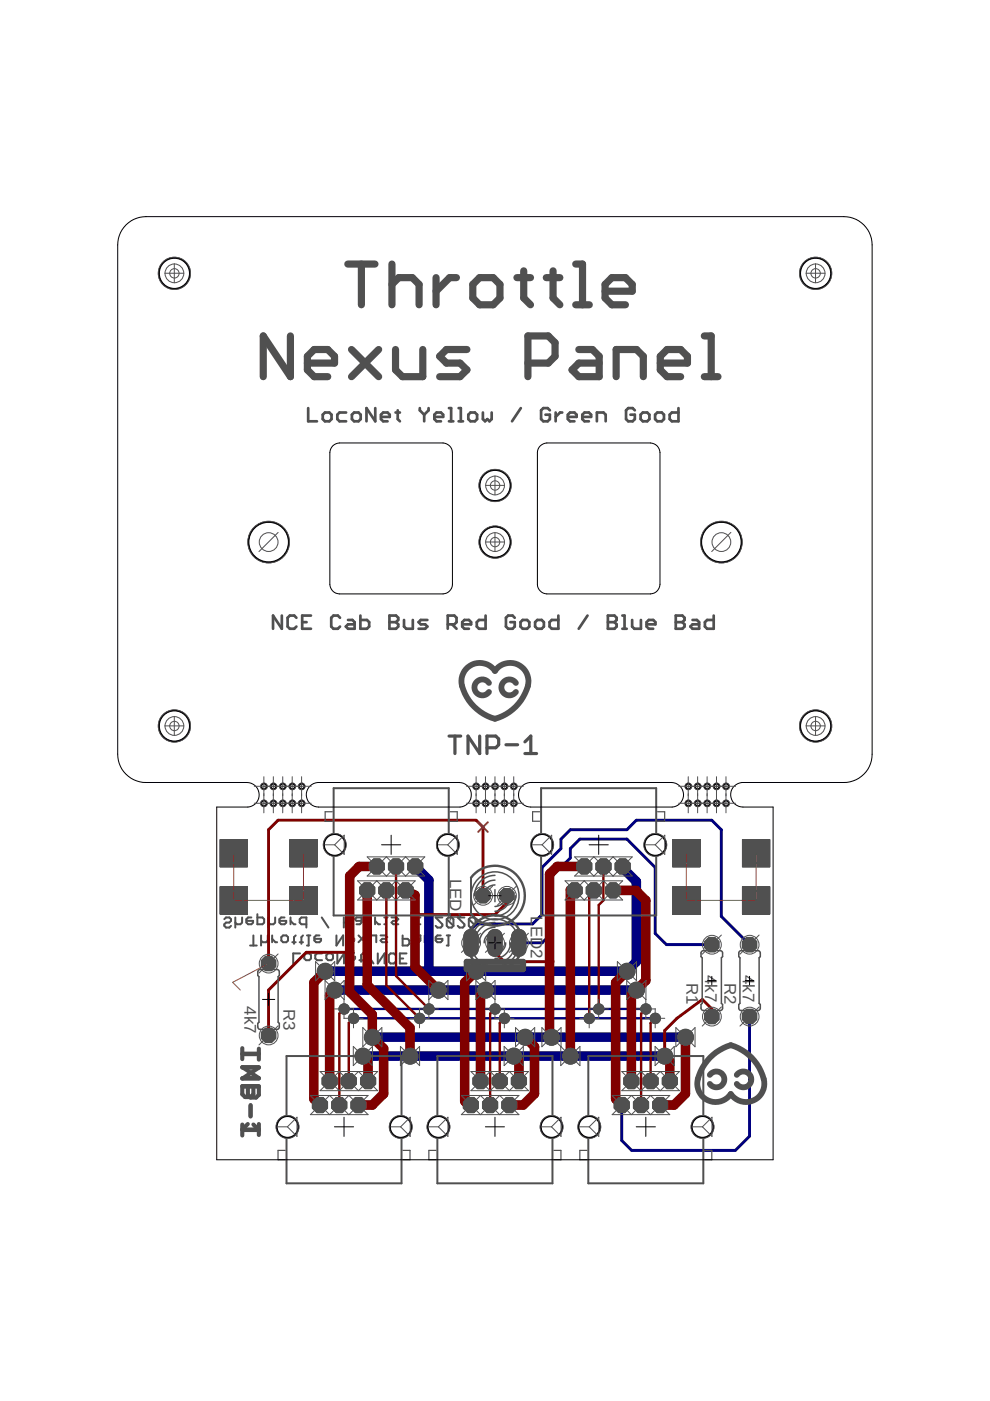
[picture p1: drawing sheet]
<svg xmlns="http://www.w3.org/2000/svg" width="210mm" height="297mm" viewBox="0 0 210 297" stroke-linecap="round" stroke-linejoin="round" font-family="sans-serif">
<defs><g id="words">
<g font-size="3.6" fill="#505050">
<text x="95.4" y="186.3" transform="rotate(90 95.4 186.3)">LED1</text>
<text x="112.6" y="194.2" transform="rotate(90 112.6 194.2)">L</text>
<text x="112.6" y="196.2" transform="rotate(90 112.6 196.2)">ED2</text>
<text x="145.6" y="208.4" transform="rotate(90 145.6 208.4)">R1</text>
<text x="149.5" y="206.7" transform="rotate(90 149.5 206.7)">4k7</text>
<text x="153.6" y="208.4" transform="rotate(90 153.6 208.4)">R2</text>
<text x="157.5" y="206.7" transform="rotate(90 157.5 206.7)">4k7</text>
<text x="51.8" y="213.3" transform="rotate(90 51.8 213.3)">4k7</text>
<text x="60.1" y="213.9" transform="rotate(90 60.1 213.9)">R3</text>
</g>
</g></defs>
<g fill="none" stroke="#505050" stroke-width=".42">
<path d="M47.6 194.9l.3-.4h.7l.4 .4v.3l-.4 .4h-.7l-.3 .4v.3l.3 .4h.7l.4-.4M49.9 194.5v2.2M51.3 194.5v1.1l-.3 .4h-.8l-.3-.4M53.3 194.5h-.7l-.4 .4v.7l.4 .4h.7l.4-.4v-.4h-1.5M53.7 198.3v2.2M54.6 193.8v2.2h1l.4-.4v-.7l-.4-.4h-1M55.4 198.3v2.2M56.8 198.3v1.1l-.4 .4h-.7l-.3-.4M56.9 194.5v2.2M57.7 199.1l.7 .7h.4M57.7 198.3v1.5M58.3 194.5v1.1l-.3 .4h-.7l-.4-.4"/>
<path d="M59.6 198.7l.4-.4h.7l.4 .4v.7l-.4 .4h-.7l-.4-.4zM60.3 194.5h-.7l-.4 .4v.7l.4 .4h.7l.4-.4v-.4h-1.5M61.6 195.2l.7 .8h.4M61.6 194.5v1.5M62 199.8h.7M62.7 198.3l-.4 .4v1.4M63.5 199.8h.7M64.2 198.3l-.3 .4v1.4M65 196h-1.1l-.4-.4v-.7l.4-.4h1.1v2.2M65.1 198.3h.7M65.4 198.3v2.2h-.3M67.7 198.3h-.7l-.3 .4v.7l.3 .4h.7l.4-.4v-.3h-1.4"/>
<path d="M68.2 194.5l1.4 2.2M71.3 198.3v2.2l1.4-2.2v2.2M72.9 195.6h1.4M72.9 194.5v2.2M74.3 194.5v2.2M74.7 198.3h-.7l-.3 .4v.7l.3 .4h.7l.4-.4v-.3h-1.4M76 198.3l1.4 1.5M76.6 195.2h-1l-.4-.3 .4-.4h1v1.1l-.3 .4h-.7M77.4 198.3l-1.4 1.5M77.6 195.2l.7 .8h.3M77.6 194.5v1.5M78.3 199.8v-1.1l.4-.4h1.1v1.5"/>
<path d="M79.5 195.2l.7 .8h.4M79.5 194.5v1.5M80.7 198.3h1l.4 .4-.4 .4h-.7l-.3 .3 .3 .4h1.1M81.5 194.5h.7M81.8 194.5v1.5h-.3M81.8 196.7v.3M83 194.5h1.1l.4 .4-.4 .3h-.7l-.4 .4 .4 .4h1.1M85.4 198.3v2.2h1l.4-.4v-.7l-.4-.3h-1M89.1 199.1h-1l-.4-.4 .4-.4h1v1.1l-.3 .4h-.7M89.1 194.5h-1l-.4 .4v.7l.4 .4h1M90 198.3v1.5h1.1l.4-.4v-1.1M93.5 198.3h-.8l-.3 .4v.7l.3 .4h.8l.3-.4v-.3h-1.4"/>
<path d="M93.8 194.5h-1.4l1.4 1.5v.3l-.3 .4h-.8l-.3-.4M94.7 198.3h.7M94.7 194.9v1.4l.4 .4h.7l.3-.4M94.7 194.9l.4-.4h.7l.3 .4v1.4M94.7 194.9l1.4 1.4M95.1 198.3v2.2h-.4M98.5 194.5h-1.5l1.5 1.5v.3l-.4 .4h-.7l-.4-.4M99.4 194.9v1.4l.3 .4h.8l.3-.4M99.4 194.9l.3-.4h.8l.3 .4v1.4M99.4 194.9l1.4 1.4M53 200.5h1.4M63.6 202.1h-1.4v2.2"/>
<path d="M64.9 202.1h.7l.3 .4v.7l-.3 .4h-.7l-.4-.4v-.7zM68.3 202.1h-1.1l-.4 .4v.7l.4 .4h1.1M69.6 202.1h.7l.3 .4v.7l-.3 .4h-.7l-.4-.4v-.7zM71.5 202.1v2.2l1.4-2.2v2.2M74.9 202.1h-.7l-.3 .4v.7l.3 .4h.7l.4-.4v-.3h-1.4M76.2 203.6h.7M76.9 202.1l-.3 .4v1.4M77.8 202.1l1.4 2.2M80.1 202.1v2.2l1.4-2.2v2.2M83.9 202.5l-.4-.4h-.7l-.4 .4v1.4l.4 .4h.7l.4-.4M84.8 203.2h.7M86.2 202.1h-1.4v2.2h1.4"/>
</g>
<path d="M51.4 223.4h3.5M51.4 222.2v2.4M52.5 238.3l-1.1 1.2h3.5M53.1 234.3v2.3M53.7 230.3v1.7l-.6 .6h-1.1l-.6-.6v-1.7h3.5M54.9 226.3h-3.5l3.5 2.3h-3.5M54.9 238.3v2.3" fill="none" stroke="#505050" stroke-width=".87"/>
<g fill="#505050" stroke="#505050" stroke-width=".21">
<circle cx="172.9" cy="58" r="3.4"/>
<circle cx="37" cy="153.9" r="3.4"/>
<circle cx="172.9" cy="153.9" r="3.4"/>
<circle cx="37" cy="58" r="3.4"/>
<circle cx="57" cy="114.9" r="4.4"/>
<circle cx="152.9" cy="114.9" r="4.4"/>
<circle cx="105" cy="102.9" r="3.4"/>
<circle cx="105" cy="114.9" r="3.4"/>
<circle cx="153.9" cy="170.3" r=".7"/>
<circle cx="151.9" cy="170.3" r=".7"/>
<circle cx="149.9" cy="170.3" r=".7"/>
<circle cx="147.9" cy="170.3" r=".7"/>
<circle cx="145.9" cy="170.3" r=".7"/>
<circle cx="153.9" cy="166.7" r=".7"/>
<circle cx="151.9" cy="166.7" r=".7"/>
<circle cx="149.9" cy="166.7" r=".7"/>
<circle cx="147.9" cy="166.7" r=".7"/>
<circle cx="145.9" cy="166.7" r=".7"/>
<circle cx="108.9" cy="170.3" r=".7"/>
<circle cx="107" cy="170.3" r=".7"/>
<circle cx="105" cy="170.3" r=".7"/>
<circle cx="103" cy="170.3" r=".7"/>
<circle cx="101" cy="170.3" r=".7"/>
<circle cx="108.9" cy="166.7" r=".7"/>
<circle cx="107" cy="166.7" r=".7"/>
<circle cx="105" cy="166.7" r=".7"/>
<circle cx="103" cy="166.7" r=".7"/>
<circle cx="101" cy="166.7" r=".7"/>
<circle cx="64" cy="170.3" r=".7"/>
<circle cx="62" cy="170.3" r=".7"/>
<circle cx="60" cy="170.3" r=".7"/>
<circle cx="58" cy="170.3" r=".7"/>
<circle cx="56" cy="170.3" r=".7"/>
<circle cx="64" cy="166.7" r=".7"/>
<circle cx="62" cy="166.7" r=".7"/>
<circle cx="60" cy="166.7" r=".7"/>
<circle cx="58" cy="166.7" r=".7"/>
<circle cx="56" cy="166.7" r=".7"/>
<circle cx="115" cy="179.1" r="2.41"/>
<circle cx="138.9" cy="179.1" r="2.41"/>
<circle cx="71" cy="179.1" r="2.41"/>
<circle cx="95" cy="179.1" r="2.41"/>
<circle cx="148.9" cy="238.9" r="2.41"/>
<circle cx="124.9" cy="238.9" r="2.41"/>
<circle cx="116.9" cy="238.9" r="2.41"/>
<circle cx="93" cy="238.9" r="2.41"/>
<circle cx="85" cy="238.9" r="2.41"/>
<circle cx="61" cy="238.9" r="2.41"/>
<circle cx="132.9" cy="205.9" r="1.69"/>
<circle cx="69" cy="205.9" r="1.69"/>
<circle cx="101" cy="205.9" r="1.69"/>
<circle cx="140.9" cy="223.9" r="1.69"/>
<circle cx="77" cy="223.9" r="1.69"/>
<circle cx="108.9" cy="223.9" r="1.69"/>
<circle cx="120.9" cy="223.9" r="1.69"/>
<circle cx="87" cy="223.9" r="1.69"/>
<circle cx="134.9" cy="209.9" r="1.69"/>
<circle cx="71" cy="209.9" r="1.69"/>
<circle cx="103" cy="209.9" r="1.69"/>
<circle cx="93" cy="209.9" r="1.69"/>
<circle cx="145.4" cy="219.9" r="1.69"/>
<circle cx="79" cy="219.9" r="1.69"/>
<circle cx="111.4" cy="219.9" r="1.69"/>
<circle cx="116.9" cy="219.9" r="1.69"/>
<circle cx="138.9" cy="215.9" r="1.1"/>
<circle cx="75" cy="215.9" r="1.1"/>
<circle cx="107" cy="215.9" r="1.1"/>
<circle cx="124.9" cy="215.9" r="1.1"/>
<circle cx="89" cy="215.9" r="1.1"/>
<circle cx="127" cy="213.9" r="1.1"/>
<circle cx="136.9" cy="213.9" r="1.1"/>
<circle cx="105" cy="213.9" r="1.1"/>
<circle cx="73" cy="213.9" r="1.1"/>
<circle cx="91" cy="213.9" r="1.1"/>
</g>
<g fill="#505050" stroke="#505050" stroke-width=".21">
<path d="M98.7 197.6a1.54 1.54 0 0 1 1.6-.5 1.54 1.54 0 0 1 1.1 1.3v3a1.53 1.53 0 0 1-1.5 1.4 1.53 1.53 0 0 1-1.6-1.4v-3z"/>
<path d="M103.8 197.6a1.54 1.54 0 0 1 1.6-.5 1.54 1.54 0 0 1 1.1 1.3v3a1.53 1.53 0 0 1-1.6 1.4 1.53 1.53 0 0 1-1.5-1.4v-3z"/>
<path d="M108.8 197.6a1.54 1.54 0 0 1 1.6-.5 1.54 1.54 0 0 1 1.1 1.3v3a1.53 1.53 0 0 1-1.5 1.4 1.53 1.53 0 0 1-1.5-1.4v-3z"/>
<path d="M157.4 188h5.8v5.8h-5.8z"/>
<path d="M157.4 178h5.8v5.8h-5.8z"/>
<path d="M142.6 178h5.8v5.8h-5.8z"/>
<path d="M142.6 188h5.8v5.8h-5.8z"/>
<path d="M61.4 188h5.8v5.8h-5.8z"/>
<path d="M61.4 178h5.8v5.8h-5.8z"/>
<path d="M46.7 178h5.8v5.8h-5.8z"/>
<path d="M46.7 188h5.8v5.8h-5.8z"/>
<circle cx="107.5" cy="189.9" r="1.65"/>
<circle cx="102.4" cy="189.9" r="1.65"/>
<circle cx="150.9" cy="215.5" r="1.65"/>
<circle cx="150.9" cy="200.3" r="1.65"/>
<circle cx="158.9" cy="215.5" r="1.65"/>
<circle cx="158.9" cy="200.3" r="1.65"/>
<circle cx="56.9" cy="204.3" r="1.65"/>
<circle cx="56.9" cy="219.5" r="1.65"/>
<circle cx="121.8" cy="188.8" r="1.74"/>
<circle cx="125.9" cy="188.8" r="1.74"/>
<circle cx="130" cy="188.8" r="1.74"/>
<circle cx="123.9" cy="183.7" r="1.74"/>
<circle cx="128" cy="183.7" r="1.74"/>
<circle cx="132" cy="183.7" r="1.74"/>
<circle cx="77.9" cy="188.8" r="1.74"/>
<circle cx="81.9" cy="188.8" r="1.74"/>
<circle cx="86" cy="188.8" r="1.74"/>
<circle cx="79.9" cy="183.7" r="1.74"/>
<circle cx="84" cy="183.7" r="1.74"/>
<circle cx="88" cy="183.7" r="1.74"/>
<circle cx="142" cy="229.2" r="1.74"/>
<circle cx="137.9" cy="229.2" r="1.74"/>
<circle cx="133.9" cy="229.2" r="1.74"/>
<circle cx="140" cy="234.3" r="1.74"/>
<circle cx="135.9" cy="234.3" r="1.74"/>
<circle cx="131.8" cy="234.3" r="1.74"/>
<circle cx="110" cy="229.2" r="1.74"/>
<circle cx="106" cy="229.2" r="1.74"/>
<circle cx="101.9" cy="229.2" r="1.74"/>
<circle cx="108" cy="234.3" r="1.74"/>
<circle cx="103.9" cy="234.3" r="1.74"/>
<circle cx="99.8" cy="234.3" r="1.74"/>
<circle cx="78" cy="229.2" r="1.74"/>
<circle cx="74" cy="229.2" r="1.74"/>
<circle cx="69.9" cy="229.2" r="1.74"/>
<circle cx="76" cy="234.3" r="1.74"/>
<circle cx="71.9" cy="234.3" r="1.74"/>
<circle cx="67.8" cy="234.3" r="1.74"/>
</g>
<path d="M88 183.7l2.9 2.9v19.3M132 183.7v.3l2.9 2.9v17l-2 2h-64M71 209.9h63.9M78.9 219.9h66.4M76.9 223.9h64" fill="none" stroke="#000080" stroke-width="2"/>
<path d="M99.9 199.9v-2.9l1-1.1h12l2-2v-10l4-4v-2l2-2h12l2-2h16l2 2v18.4l6 6M110 199.9h4.9l2-2v-12l4-4v-2l2-2h10l6 6v14l2.4 2.4h9.6M158.9 215.5v25.4l-3 3h-22l-2.1-2.1v-7.5" fill="none" stroke="#000080" stroke-width=".61"/>
<path d="M72.9 213.9h64M75 215.9h63.9" fill="none" stroke="#000080" stroke-width=".51"/>
<path d="M99.9 198.6v2.6" fill="none" stroke="#008000" stroke-width="2.6"/>
<circle cx="99.9" cy="199.9" r=".8" fill="#fff" stroke="#000" stroke-width=".21"/>
<path d="M104.9 198.6v2.6" fill="none" stroke="#008000" stroke-width="2.6"/>
<circle cx="105" cy="199.9" r=".8" fill="#fff" stroke="#000" stroke-width=".21"/>
<path d="M110 198.6v2.6" fill="none" stroke="#008000" stroke-width="2.6"/>
<circle cx="110" cy="199.9" r=".8" fill="#fff" stroke="#000" stroke-width=".21"/>
<circle cx="107.5" cy="189.9" r="1.42" fill="#008000" stroke="#008000" stroke-width=".21"/>
<circle cx="107.5" cy="189.9" r=".8" fill="#fff" stroke="#000" stroke-width=".21"/>
<circle cx="102.4" cy="189.9" r="1.42" fill="#008000" stroke="#008000" stroke-width=".21"/>
<circle cx="102.4" cy="189.9" r=".8" fill="#fff" stroke="#000" stroke-width=".21"/>
<circle cx="150.9" cy="215.5" r="1.42" fill="#008000" stroke="#008000" stroke-width=".21"/>
<circle cx="150.9" cy="215.5" r=".8" fill="#fff" stroke="#000" stroke-width=".21"/>
<circle cx="150.9" cy="200.3" r="1.42" fill="#008000" stroke="#008000" stroke-width=".21"/>
<circle cx="150.9" cy="200.3" r=".8" fill="#fff" stroke="#000" stroke-width=".21"/>
<circle cx="158.9" cy="215.5" r="1.42" fill="#008000" stroke="#008000" stroke-width=".21"/>
<circle cx="158.9" cy="215.5" r=".8" fill="#fff" stroke="#000" stroke-width=".21"/>
<circle cx="158.9" cy="200.3" r="1.42" fill="#008000" stroke="#008000" stroke-width=".21"/>
<circle cx="158.9" cy="200.3" r=".8" fill="#fff" stroke="#000" stroke-width=".21"/>
<circle cx="56.9" cy="204.3" r="1.42" fill="#008000" stroke="#008000" stroke-width=".21"/>
<circle cx="57" cy="204.3" r=".8" fill="#fff" stroke="#000" stroke-width=".21"/>
<circle cx="56.9" cy="219.5" r="1.42" fill="#008000" stroke="#008000" stroke-width=".21"/>
<circle cx="57" cy="219.5" r=".8" fill="#fff" stroke="#000" stroke-width=".21"/>
<circle cx="121.8" cy="188.8" r="1.54" fill="#008000" stroke="#008000" stroke-width=".21"/>
<circle cx="121.9" cy="188.8" r=".91" fill="#fff" stroke="#000" stroke-width=".21"/>
<circle cx="125.9" cy="188.8" r="1.54" fill="#008000" stroke="#008000" stroke-width=".21"/>
<circle cx="125.9" cy="188.8" r=".91" fill="#fff" stroke="#000" stroke-width=".21"/>
<circle cx="130" cy="188.8" r="1.54" fill="#008000" stroke="#008000" stroke-width=".21"/>
<circle cx="130" cy="188.8" r=".91" fill="#fff" stroke="#000" stroke-width=".21"/>
<circle cx="123.9" cy="183.7" r="1.54" fill="#008000" stroke="#008000" stroke-width=".21"/>
<circle cx="123.9" cy="183.7" r=".91" fill="#fff" stroke="#000" stroke-width=".21"/>
<circle cx="128" cy="183.7" r="1.54" fill="#008000" stroke="#008000" stroke-width=".21"/>
<circle cx="128" cy="183.7" r=".91" fill="#fff" stroke="#000" stroke-width=".21"/>
<circle cx="132" cy="183.7" r="1.54" fill="#008000" stroke="#008000" stroke-width=".21"/>
<circle cx="132" cy="183.7" r=".91" fill="#fff" stroke="#000" stroke-width=".21"/>
<circle cx="77.9" cy="188.8" r="1.54" fill="#008000" stroke="#008000" stroke-width=".21"/>
<circle cx="77.9" cy="188.8" r=".91" fill="#fff" stroke="#000" stroke-width=".21"/>
<circle cx="81.9" cy="188.8" r="1.54" fill="#008000" stroke="#008000" stroke-width=".21"/>
<circle cx="81.9" cy="188.8" r=".91" fill="#fff" stroke="#000" stroke-width=".21"/>
<circle cx="86" cy="188.8" r="1.54" fill="#008000" stroke="#008000" stroke-width=".21"/>
<circle cx="86" cy="188.8" r=".91" fill="#fff" stroke="#000" stroke-width=".21"/>
<circle cx="79.9" cy="183.7" r="1.54" fill="#008000" stroke="#008000" stroke-width=".21"/>
<circle cx="79.9" cy="183.7" r=".91" fill="#fff" stroke="#000" stroke-width=".21"/>
<circle cx="84" cy="183.7" r="1.54" fill="#008000" stroke="#008000" stroke-width=".21"/>
<circle cx="84" cy="183.7" r=".91" fill="#fff" stroke="#000" stroke-width=".21"/>
<circle cx="88" cy="183.7" r="1.54" fill="#008000" stroke="#008000" stroke-width=".21"/>
<circle cx="88.1" cy="183.7" r=".91" fill="#fff" stroke="#000" stroke-width=".21"/>
<circle cx="142" cy="229.2" r="1.54" fill="#008000" stroke="#008000" stroke-width=".21"/>
<circle cx="142" cy="229.2" r=".91" fill="#fff" stroke="#000" stroke-width=".21"/>
<circle cx="137.9" cy="229.2" r="1.54" fill="#008000" stroke="#008000" stroke-width=".21"/>
<circle cx="138" cy="229.2" r=".91" fill="#fff" stroke="#000" stroke-width=".21"/>
<circle cx="133.9" cy="229.2" r="1.54" fill="#008000" stroke="#008000" stroke-width=".21"/>
<circle cx="133.9" cy="229.2" r=".91" fill="#fff" stroke="#000" stroke-width=".21"/>
<circle cx="140" cy="234.3" r="1.54" fill="#008000" stroke="#008000" stroke-width=".21"/>
<circle cx="140" cy="234.3" r=".91" fill="#fff" stroke="#000" stroke-width=".21"/>
<circle cx="135.9" cy="234.3" r="1.54" fill="#008000" stroke="#008000" stroke-width=".21"/>
<circle cx="135.9" cy="234.3" r=".91" fill="#fff" stroke="#000" stroke-width=".21"/>
<circle cx="131.8" cy="234.3" r="1.54" fill="#008000" stroke="#008000" stroke-width=".21"/>
<circle cx="131.8" cy="234.3" r=".91" fill="#fff" stroke="#000" stroke-width=".21"/>
<circle cx="110" cy="229.2" r="1.54" fill="#008000" stroke="#008000" stroke-width=".21"/>
<circle cx="110" cy="229.2" r=".91" fill="#fff" stroke="#000" stroke-width=".21"/>
<circle cx="106" cy="229.2" r="1.54" fill="#008000" stroke="#008000" stroke-width=".21"/>
<circle cx="106" cy="229.2" r=".91" fill="#fff" stroke="#000" stroke-width=".21"/>
<circle cx="101.9" cy="229.2" r="1.54" fill="#008000" stroke="#008000" stroke-width=".21"/>
<circle cx="101.9" cy="229.2" r=".91" fill="#fff" stroke="#000" stroke-width=".21"/>
<circle cx="108" cy="234.3" r="1.54" fill="#008000" stroke="#008000" stroke-width=".21"/>
<circle cx="108" cy="234.3" r=".91" fill="#fff" stroke="#000" stroke-width=".21"/>
<circle cx="103.9" cy="234.3" r="1.54" fill="#008000" stroke="#008000" stroke-width=".21"/>
<circle cx="103.9" cy="234.3" r=".91" fill="#fff" stroke="#000" stroke-width=".21"/>
<circle cx="99.8" cy="234.3" r="1.54" fill="#008000" stroke="#008000" stroke-width=".21"/>
<circle cx="99.9" cy="234.3" r=".91" fill="#fff" stroke="#000" stroke-width=".21"/>
<circle cx="78" cy="229.2" r="1.54" fill="#008000" stroke="#008000" stroke-width=".21"/>
<circle cx="78.1" cy="229.2" r=".91" fill="#fff" stroke="#000" stroke-width=".21"/>
<circle cx="74" cy="229.2" r="1.54" fill="#008000" stroke="#008000" stroke-width=".21"/>
<circle cx="74" cy="229.2" r=".91" fill="#fff" stroke="#000" stroke-width=".21"/>
<circle cx="69.9" cy="229.2" r="1.54" fill="#008000" stroke="#008000" stroke-width=".21"/>
<circle cx="69.9" cy="229.2" r=".91" fill="#fff" stroke="#000" stroke-width=".21"/>
<circle cx="76" cy="234.3" r="1.54" fill="#008000" stroke="#008000" stroke-width=".21"/>
<circle cx="76" cy="234.3" r=".91" fill="#fff" stroke="#000" stroke-width=".21"/>
<circle cx="71.9" cy="234.3" r="1.54" fill="#008000" stroke="#008000" stroke-width=".21"/>
<circle cx="71.9" cy="234.3" r=".91" fill="#fff" stroke="#000" stroke-width=".21"/>
<circle cx="67.8" cy="234.3" r="1.54" fill="#008000" stroke="#008000" stroke-width=".21"/>
<circle cx="67.9" cy="234.3" r=".91" fill="#fff" stroke="#000" stroke-width=".21"/>
<circle cx="132.9" cy="205.9" r="1.5" fill="#008000" stroke="#008000" stroke-width=".21"/>
<circle cx="132.9" cy="205.9" r=".99" fill="#fff" stroke="#000" stroke-width=".21"/>
<circle cx="69" cy="205.9" r="1.5" fill="#008000" stroke="#008000" stroke-width=".21"/>
<circle cx="69" cy="205.9" r=".99" fill="#fff" stroke="#000" stroke-width=".21"/>
<circle cx="101" cy="205.9" r="1.5" fill="#008000" stroke="#008000" stroke-width=".21"/>
<circle cx="101" cy="205.9" r=".99" fill="#fff" stroke="#000" stroke-width=".21"/>
<circle cx="140.9" cy="223.9" r="1.5" fill="#008000" stroke="#008000" stroke-width=".21"/>
<circle cx="140.9" cy="223.9" r=".99" fill="#fff" stroke="#000" stroke-width=".21"/>
<circle cx="77" cy="223.9" r="1.5" fill="#008000" stroke="#008000" stroke-width=".21"/>
<circle cx="77" cy="223.9" r=".99" fill="#fff" stroke="#000" stroke-width=".21"/>
<circle cx="108.9" cy="223.9" r="1.5" fill="#008000" stroke="#008000" stroke-width=".21"/>
<circle cx="108.9" cy="223.9" r=".99" fill="#fff" stroke="#000" stroke-width=".21"/>
<circle cx="120.9" cy="223.9" r="1.5" fill="#008000" stroke="#008000" stroke-width=".21"/>
<circle cx="120.9" cy="223.9" r=".99" fill="#fff" stroke="#000" stroke-width=".21"/>
<circle cx="87" cy="223.9" r="1.5" fill="#008000" stroke="#008000" stroke-width=".21"/>
<circle cx="87" cy="223.9" r=".99" fill="#fff" stroke="#000" stroke-width=".21"/>
<circle cx="134.9" cy="209.9" r="1.5" fill="#008000" stroke="#008000" stroke-width=".21"/>
<circle cx="134.9" cy="209.9" r=".99" fill="#fff" stroke="#000" stroke-width=".21"/>
<circle cx="71" cy="209.9" r="1.5" fill="#008000" stroke="#008000" stroke-width=".21"/>
<circle cx="71" cy="209.9" r=".99" fill="#fff" stroke="#000" stroke-width=".21"/>
<circle cx="103" cy="209.9" r="1.5" fill="#008000" stroke="#008000" stroke-width=".21"/>
<circle cx="103" cy="209.9" r=".99" fill="#fff" stroke="#000" stroke-width=".21"/>
<circle cx="93" cy="209.9" r="1.5" fill="#008000" stroke="#008000" stroke-width=".21"/>
<circle cx="93" cy="209.9" r=".99" fill="#fff" stroke="#000" stroke-width=".21"/>
<circle cx="145.4" cy="219.9" r="1.5" fill="#008000" stroke="#008000" stroke-width=".21"/>
<circle cx="145.4" cy="219.9" r=".99" fill="#fff" stroke="#000" stroke-width=".21"/>
<circle cx="79" cy="219.9" r="1.5" fill="#008000" stroke="#008000" stroke-width=".21"/>
<circle cx="79" cy="219.9" r=".99" fill="#fff" stroke="#000" stroke-width=".21"/>
<circle cx="111.4" cy="219.9" r="1.5" fill="#008000" stroke="#008000" stroke-width=".21"/>
<circle cx="111.4" cy="219.9" r=".99" fill="#fff" stroke="#000" stroke-width=".21"/>
<circle cx="116.9" cy="219.9" r="1.5" fill="#008000" stroke="#008000" stroke-width=".21"/>
<circle cx="116.9" cy="219.9" r=".99" fill="#fff" stroke="#000" stroke-width=".21"/>
<circle cx="138.9" cy="215.9" r=".91" fill="#008000" stroke="#008000" stroke-width=".21"/>
<circle cx="138.9" cy="215.9" r=".51" fill="#fff" stroke="#000" stroke-width=".21"/>
<circle cx="75" cy="215.9" r=".91" fill="#008000" stroke="#008000" stroke-width=".21"/>
<circle cx="75" cy="215.9" r=".51" fill="#fff" stroke="#000" stroke-width=".21"/>
<circle cx="107" cy="215.9" r=".91" fill="#008000" stroke="#008000" stroke-width=".21"/>
<circle cx="107" cy="215.9" r=".51" fill="#fff" stroke="#000" stroke-width=".21"/>
<circle cx="124.9" cy="215.9" r=".91" fill="#008000" stroke="#008000" stroke-width=".21"/>
<circle cx="124.9" cy="215.9" r=".51" fill="#fff" stroke="#000" stroke-width=".21"/>
<circle cx="89" cy="215.9" r=".91" fill="#008000" stroke="#008000" stroke-width=".21"/>
<circle cx="89" cy="215.9" r=".51" fill="#fff" stroke="#000" stroke-width=".21"/>
<circle cx="127" cy="213.9" r=".91" fill="#008000" stroke="#008000" stroke-width=".21"/>
<circle cx="127" cy="213.9" r=".51" fill="#fff" stroke="#000" stroke-width=".21"/>
<circle cx="136.9" cy="213.9" r=".91" fill="#008000" stroke="#008000" stroke-width=".21"/>
<circle cx="136.9" cy="213.9" r=".51" fill="#fff" stroke="#000" stroke-width=".21"/>
<circle cx="105" cy="213.9" r=".91" fill="#008000" stroke="#008000" stroke-width=".21"/>
<circle cx="105" cy="213.9" r=".51" fill="#fff" stroke="#000" stroke-width=".21"/>
<circle cx="73" cy="213.9" r=".91" fill="#008000" stroke="#008000" stroke-width=".21"/>
<circle cx="73" cy="213.9" r=".51" fill="#fff" stroke="#000" stroke-width=".21"/>
<circle cx="91" cy="213.9" r=".91" fill="#008000" stroke="#008000" stroke-width=".21"/>
<circle cx="91" cy="213.9" r=".51" fill="#fff" stroke="#000" stroke-width=".21"/>
<path d="M157.6 188.2h5.4v5.4h-5.4z" fill="#008000" stroke="#008000" stroke-width=".21"/>
<circle cx="160.3" cy="190.9" r="1.8" fill="#fff" stroke="#000" stroke-width=".21"/>
<path d="M157.6 178.2h5.4v5.4h-5.4z" fill="#008000" stroke="#008000" stroke-width=".21"/>
<circle cx="160.3" cy="180.9" r="1.8" fill="#fff" stroke="#000" stroke-width=".21"/>
<path d="M142.8 178.2h5.4v5.4h-5.4z" fill="#008000" stroke="#008000" stroke-width=".21"/>
<circle cx="145.5" cy="180.9" r="1.8" fill="#fff" stroke="#000" stroke-width=".21"/>
<path d="M142.8 188.2h5.4v5.4h-5.4z" fill="#008000" stroke="#008000" stroke-width=".21"/>
<circle cx="145.5" cy="190.9" r="1.8" fill="#fff" stroke="#000" stroke-width=".21"/>
<path d="M61.6 188.2h5.5v5.4h-5.5z" fill="#008000" stroke="#008000" stroke-width=".21"/>
<circle cx="64.4" cy="190.9" r="1.8" fill="#fff" stroke="#000" stroke-width=".21"/>
<path d="M61.6 178.2h5.5v5.4h-5.5z" fill="#008000" stroke="#008000" stroke-width=".21"/>
<circle cx="64.4" cy="180.9" r="1.8" fill="#fff" stroke="#000" stroke-width=".21"/>
<path d="M46.8 178.2h5.5v5.4h-5.5z" fill="#008000" stroke="#008000" stroke-width=".21"/>
<circle cx="49.6" cy="180.9" r="1.8" fill="#fff" stroke="#000" stroke-width=".21"/>
<path d="M46.8 188.2h5.5v5.4h-5.5z" fill="#008000" stroke="#008000" stroke-width=".21"/>
<circle cx="49.6" cy="190.9" r="1.8" fill="#fff" stroke="#000" stroke-width=".21"/>
<g fill="none" stroke="#800000" stroke-width="2">
<path d="M77.9 188.8v20l9 9.1v6M79.9 183.7h-3.8l-2 2v24.6l4.8 4.8v4.8l2.4 2.4v9.6l-2.4 2.4h-2.9M86 188.8l2 1v15.2l4.9 4.9M121.8 188.8l-.9-.1v35.2M123.9 183.7h-5.8l-1.6 1.6v34.2l.4 .4M130 188.8h4.8l2.1 2.1v17l-3 3.1v18.2M68.9 205.9l-2.4 2.4v24.7l1.3 1.3M71 209.9l-1.1 1.1v18.2M100.9 205.9l-2.4 2.4v25.2l.8 .8h.5M102.9 209.9l-1 1.1v18.2M111.3 219.9l2 2v10l-2.4 2.4h-2.9M132.9 205.9l-2.4 2.4v24.7l1.3 1.3"/>
<path d="M145.3 219.9v12l-2.4 2.4h-2.9M76.9 223.9l1.1 1.1v4.2M108.9 223.9l1.1 1.1v4.2M140.9 223.9l1.1 1.1v4.2"/>
</g>
<path d="M102.4 189.9v-14.5l-1.5-1.5h-42l-2 2v28.4M104.9 199.9v2l2 2h9.6M107.5 189.9v1.5l-2.6 2.5h-16.9M74.1 201.9h-9.2l-8 8v9.6M150.9 215.5v-1.6l-2-2-5.4 4-2.6 2.6v5.4" fill="none" stroke="#800000" stroke-width=".61"/>
<path d="M81.9 188.8v20.1l7 7M84 183.7v23.2l6.9 7M125.9 188.8l-1 1.1v26M128 183.7v7.2l-1.1 1v22M72.9 213.9l-1 1v19.4M75 215.9l-1 1v12.3M104.9 213.9l-1 1v19.4M106.9 215.9l-.9 1v12.3M136.9 213.9l-1 1v19.4M138.9 215.9l-1 1v12.3M71.9 234.3h.1M135.9 234.3h.1" fill="none" stroke="#800000" stroke-width=".51"/>
<path d="M99.9 198.6v2.6" fill="none" stroke="#008000" stroke-width="2.6"/>
<circle cx="99.9" cy="199.9" r=".8" fill="#fff" stroke="#000" stroke-width=".21"/>
<path d="M104.9 198.6v2.6" fill="none" stroke="#008000" stroke-width="2.6"/>
<circle cx="105" cy="199.9" r=".8" fill="#fff" stroke="#000" stroke-width=".21"/>
<path d="M110 198.6v2.6" fill="none" stroke="#008000" stroke-width="2.6"/>
<circle cx="110" cy="199.9" r=".8" fill="#fff" stroke="#000" stroke-width=".21"/>
<circle cx="107.5" cy="189.9" r="1.42" fill="#008000" stroke="#008000" stroke-width=".21"/>
<circle cx="107.5" cy="189.9" r=".8" fill="#fff" stroke="#000" stroke-width=".21"/>
<circle cx="102.4" cy="189.9" r="1.42" fill="#008000" stroke="#008000" stroke-width=".21"/>
<circle cx="102.4" cy="189.9" r=".8" fill="#fff" stroke="#000" stroke-width=".21"/>
<circle cx="150.9" cy="215.5" r="1.42" fill="#008000" stroke="#008000" stroke-width=".21"/>
<circle cx="150.9" cy="215.5" r=".8" fill="#fff" stroke="#000" stroke-width=".21"/>
<circle cx="150.9" cy="200.3" r="1.42" fill="#008000" stroke="#008000" stroke-width=".21"/>
<circle cx="150.9" cy="200.3" r=".8" fill="#fff" stroke="#000" stroke-width=".21"/>
<circle cx="158.9" cy="215.5" r="1.42" fill="#008000" stroke="#008000" stroke-width=".21"/>
<circle cx="158.9" cy="215.5" r=".8" fill="#fff" stroke="#000" stroke-width=".21"/>
<circle cx="158.9" cy="200.3" r="1.42" fill="#008000" stroke="#008000" stroke-width=".21"/>
<circle cx="158.9" cy="200.3" r=".8" fill="#fff" stroke="#000" stroke-width=".21"/>
<circle cx="56.9" cy="204.3" r="1.42" fill="#008000" stroke="#008000" stroke-width=".21"/>
<circle cx="57" cy="204.3" r=".8" fill="#fff" stroke="#000" stroke-width=".21"/>
<circle cx="56.9" cy="219.5" r="1.42" fill="#008000" stroke="#008000" stroke-width=".21"/>
<circle cx="57" cy="219.5" r=".8" fill="#fff" stroke="#000" stroke-width=".21"/>
<circle cx="121.8" cy="188.8" r="1.54" fill="#008000" stroke="#008000" stroke-width=".21"/>
<circle cx="121.9" cy="188.8" r=".91" fill="#fff" stroke="#000" stroke-width=".21"/>
<circle cx="125.9" cy="188.8" r="1.54" fill="#008000" stroke="#008000" stroke-width=".21"/>
<circle cx="125.9" cy="188.8" r=".91" fill="#fff" stroke="#000" stroke-width=".21"/>
<circle cx="130" cy="188.8" r="1.54" fill="#008000" stroke="#008000" stroke-width=".21"/>
<circle cx="130" cy="188.8" r=".91" fill="#fff" stroke="#000" stroke-width=".21"/>
<circle cx="123.9" cy="183.7" r="1.54" fill="#008000" stroke="#008000" stroke-width=".21"/>
<circle cx="123.9" cy="183.7" r=".91" fill="#fff" stroke="#000" stroke-width=".21"/>
<circle cx="128" cy="183.7" r="1.54" fill="#008000" stroke="#008000" stroke-width=".21"/>
<circle cx="128" cy="183.7" r=".91" fill="#fff" stroke="#000" stroke-width=".21"/>
<circle cx="132" cy="183.7" r="1.54" fill="#008000" stroke="#008000" stroke-width=".21"/>
<circle cx="132" cy="183.7" r=".91" fill="#fff" stroke="#000" stroke-width=".21"/>
<circle cx="77.9" cy="188.8" r="1.54" fill="#008000" stroke="#008000" stroke-width=".21"/>
<circle cx="77.9" cy="188.8" r=".91" fill="#fff" stroke="#000" stroke-width=".21"/>
<circle cx="81.9" cy="188.8" r="1.54" fill="#008000" stroke="#008000" stroke-width=".21"/>
<circle cx="81.9" cy="188.8" r=".91" fill="#fff" stroke="#000" stroke-width=".21"/>
<circle cx="86" cy="188.8" r="1.54" fill="#008000" stroke="#008000" stroke-width=".21"/>
<circle cx="86" cy="188.8" r=".91" fill="#fff" stroke="#000" stroke-width=".21"/>
<circle cx="79.9" cy="183.7" r="1.54" fill="#008000" stroke="#008000" stroke-width=".21"/>
<circle cx="79.9" cy="183.7" r=".91" fill="#fff" stroke="#000" stroke-width=".21"/>
<circle cx="84" cy="183.7" r="1.54" fill="#008000" stroke="#008000" stroke-width=".21"/>
<circle cx="84" cy="183.7" r=".91" fill="#fff" stroke="#000" stroke-width=".21"/>
<circle cx="88" cy="183.7" r="1.54" fill="#008000" stroke="#008000" stroke-width=".21"/>
<circle cx="88.1" cy="183.7" r=".91" fill="#fff" stroke="#000" stroke-width=".21"/>
<circle cx="142" cy="229.2" r="1.54" fill="#008000" stroke="#008000" stroke-width=".21"/>
<circle cx="142" cy="229.2" r=".91" fill="#fff" stroke="#000" stroke-width=".21"/>
<circle cx="137.9" cy="229.2" r="1.54" fill="#008000" stroke="#008000" stroke-width=".21"/>
<circle cx="138" cy="229.2" r=".91" fill="#fff" stroke="#000" stroke-width=".21"/>
<circle cx="133.9" cy="229.2" r="1.54" fill="#008000" stroke="#008000" stroke-width=".21"/>
<circle cx="133.9" cy="229.2" r=".91" fill="#fff" stroke="#000" stroke-width=".21"/>
<circle cx="140" cy="234.3" r="1.54" fill="#008000" stroke="#008000" stroke-width=".21"/>
<circle cx="140" cy="234.3" r=".91" fill="#fff" stroke="#000" stroke-width=".21"/>
<circle cx="135.9" cy="234.3" r="1.54" fill="#008000" stroke="#008000" stroke-width=".21"/>
<circle cx="135.9" cy="234.3" r=".91" fill="#fff" stroke="#000" stroke-width=".21"/>
<circle cx="131.8" cy="234.3" r="1.54" fill="#008000" stroke="#008000" stroke-width=".21"/>
<circle cx="131.8" cy="234.3" r=".91" fill="#fff" stroke="#000" stroke-width=".21"/>
<circle cx="110" cy="229.2" r="1.54" fill="#008000" stroke="#008000" stroke-width=".21"/>
<circle cx="110" cy="229.2" r=".91" fill="#fff" stroke="#000" stroke-width=".21"/>
<circle cx="106" cy="229.2" r="1.54" fill="#008000" stroke="#008000" stroke-width=".21"/>
<circle cx="106" cy="229.2" r=".91" fill="#fff" stroke="#000" stroke-width=".21"/>
<circle cx="101.9" cy="229.2" r="1.54" fill="#008000" stroke="#008000" stroke-width=".21"/>
<circle cx="101.9" cy="229.2" r=".91" fill="#fff" stroke="#000" stroke-width=".21"/>
<circle cx="108" cy="234.3" r="1.54" fill="#008000" stroke="#008000" stroke-width=".21"/>
<circle cx="108" cy="234.3" r=".91" fill="#fff" stroke="#000" stroke-width=".21"/>
<circle cx="103.9" cy="234.3" r="1.54" fill="#008000" stroke="#008000" stroke-width=".21"/>
<circle cx="103.9" cy="234.3" r=".91" fill="#fff" stroke="#000" stroke-width=".21"/>
<circle cx="99.8" cy="234.3" r="1.54" fill="#008000" stroke="#008000" stroke-width=".21"/>
<circle cx="99.9" cy="234.3" r=".91" fill="#fff" stroke="#000" stroke-width=".21"/>
<circle cx="78" cy="229.2" r="1.54" fill="#008000" stroke="#008000" stroke-width=".21"/>
<circle cx="78.1" cy="229.2" r=".91" fill="#fff" stroke="#000" stroke-width=".21"/>
<circle cx="74" cy="229.2" r="1.54" fill="#008000" stroke="#008000" stroke-width=".21"/>
<circle cx="74" cy="229.2" r=".91" fill="#fff" stroke="#000" stroke-width=".21"/>
<circle cx="69.9" cy="229.2" r="1.54" fill="#008000" stroke="#008000" stroke-width=".21"/>
<circle cx="69.9" cy="229.2" r=".91" fill="#fff" stroke="#000" stroke-width=".21"/>
<circle cx="76" cy="234.3" r="1.54" fill="#008000" stroke="#008000" stroke-width=".21"/>
<circle cx="76" cy="234.3" r=".91" fill="#fff" stroke="#000" stroke-width=".21"/>
<circle cx="71.9" cy="234.3" r="1.54" fill="#008000" stroke="#008000" stroke-width=".21"/>
<circle cx="71.9" cy="234.3" r=".91" fill="#fff" stroke="#000" stroke-width=".21"/>
<circle cx="67.8" cy="234.3" r="1.54" fill="#008000" stroke="#008000" stroke-width=".21"/>
<circle cx="67.9" cy="234.3" r=".91" fill="#fff" stroke="#000" stroke-width=".21"/>
<circle cx="132.9" cy="205.9" r="1.5" fill="#008000" stroke="#008000" stroke-width=".21"/>
<circle cx="132.9" cy="205.9" r=".99" fill="#fff" stroke="#000" stroke-width=".21"/>
<circle cx="69" cy="205.9" r="1.5" fill="#008000" stroke="#008000" stroke-width=".21"/>
<circle cx="69" cy="205.9" r=".99" fill="#fff" stroke="#000" stroke-width=".21"/>
<circle cx="101" cy="205.9" r="1.5" fill="#008000" stroke="#008000" stroke-width=".21"/>
<circle cx="101" cy="205.9" r=".99" fill="#fff" stroke="#000" stroke-width=".21"/>
<circle cx="140.9" cy="223.9" r="1.5" fill="#008000" stroke="#008000" stroke-width=".21"/>
<circle cx="140.9" cy="223.9" r=".99" fill="#fff" stroke="#000" stroke-width=".21"/>
<circle cx="77" cy="223.9" r="1.5" fill="#008000" stroke="#008000" stroke-width=".21"/>
<circle cx="77" cy="223.9" r=".99" fill="#fff" stroke="#000" stroke-width=".21"/>
<circle cx="108.9" cy="223.9" r="1.5" fill="#008000" stroke="#008000" stroke-width=".21"/>
<circle cx="108.9" cy="223.9" r=".99" fill="#fff" stroke="#000" stroke-width=".21"/>
<circle cx="120.9" cy="223.9" r="1.5" fill="#008000" stroke="#008000" stroke-width=".21"/>
<circle cx="120.9" cy="223.9" r=".99" fill="#fff" stroke="#000" stroke-width=".21"/>
<circle cx="87" cy="223.9" r="1.5" fill="#008000" stroke="#008000" stroke-width=".21"/>
<circle cx="87" cy="223.9" r=".99" fill="#fff" stroke="#000" stroke-width=".21"/>
<circle cx="134.9" cy="209.9" r="1.5" fill="#008000" stroke="#008000" stroke-width=".21"/>
<circle cx="134.9" cy="209.9" r=".99" fill="#fff" stroke="#000" stroke-width=".21"/>
<circle cx="71" cy="209.9" r="1.5" fill="#008000" stroke="#008000" stroke-width=".21"/>
<circle cx="71" cy="209.9" r=".99" fill="#fff" stroke="#000" stroke-width=".21"/>
<circle cx="103" cy="209.9" r="1.5" fill="#008000" stroke="#008000" stroke-width=".21"/>
<circle cx="103" cy="209.9" r=".99" fill="#fff" stroke="#000" stroke-width=".21"/>
<circle cx="93" cy="209.9" r="1.5" fill="#008000" stroke="#008000" stroke-width=".21"/>
<circle cx="93" cy="209.9" r=".99" fill="#fff" stroke="#000" stroke-width=".21"/>
<circle cx="145.4" cy="219.9" r="1.5" fill="#008000" stroke="#008000" stroke-width=".21"/>
<circle cx="145.4" cy="219.9" r=".99" fill="#fff" stroke="#000" stroke-width=".21"/>
<circle cx="79" cy="219.9" r="1.5" fill="#008000" stroke="#008000" stroke-width=".21"/>
<circle cx="79" cy="219.9" r=".99" fill="#fff" stroke="#000" stroke-width=".21"/>
<circle cx="111.4" cy="219.9" r="1.5" fill="#008000" stroke="#008000" stroke-width=".21"/>
<circle cx="111.4" cy="219.9" r=".99" fill="#fff" stroke="#000" stroke-width=".21"/>
<circle cx="116.9" cy="219.9" r="1.5" fill="#008000" stroke="#008000" stroke-width=".21"/>
<circle cx="116.9" cy="219.9" r=".99" fill="#fff" stroke="#000" stroke-width=".21"/>
<circle cx="138.9" cy="215.9" r=".91" fill="#008000" stroke="#008000" stroke-width=".21"/>
<circle cx="138.9" cy="215.9" r=".51" fill="#fff" stroke="#000" stroke-width=".21"/>
<circle cx="75" cy="215.9" r=".91" fill="#008000" stroke="#008000" stroke-width=".21"/>
<circle cx="75" cy="215.9" r=".51" fill="#fff" stroke="#000" stroke-width=".21"/>
<circle cx="107" cy="215.9" r=".91" fill="#008000" stroke="#008000" stroke-width=".21"/>
<circle cx="107" cy="215.9" r=".51" fill="#fff" stroke="#000" stroke-width=".21"/>
<circle cx="124.9" cy="215.9" r=".91" fill="#008000" stroke="#008000" stroke-width=".21"/>
<circle cx="124.9" cy="215.9" r=".51" fill="#fff" stroke="#000" stroke-width=".21"/>
<circle cx="89" cy="215.9" r=".91" fill="#008000" stroke="#008000" stroke-width=".21"/>
<circle cx="89" cy="215.9" r=".51" fill="#fff" stroke="#000" stroke-width=".21"/>
<circle cx="127" cy="213.9" r=".91" fill="#008000" stroke="#008000" stroke-width=".21"/>
<circle cx="127" cy="213.9" r=".51" fill="#fff" stroke="#000" stroke-width=".21"/>
<circle cx="136.9" cy="213.9" r=".91" fill="#008000" stroke="#008000" stroke-width=".21"/>
<circle cx="136.9" cy="213.9" r=".51" fill="#fff" stroke="#000" stroke-width=".21"/>
<circle cx="105" cy="213.9" r=".91" fill="#008000" stroke="#008000" stroke-width=".21"/>
<circle cx="105" cy="213.9" r=".51" fill="#fff" stroke="#000" stroke-width=".21"/>
<circle cx="73" cy="213.9" r=".91" fill="#008000" stroke="#008000" stroke-width=".21"/>
<circle cx="73" cy="213.9" r=".51" fill="#fff" stroke="#000" stroke-width=".21"/>
<circle cx="91" cy="213.9" r=".91" fill="#008000" stroke="#008000" stroke-width=".21"/>
<circle cx="91" cy="213.9" r=".51" fill="#fff" stroke="#000" stroke-width=".21"/>
<path d="M157.6 188.2h5.4v5.4h-5.4z" fill="#008000" stroke="#008000" stroke-width=".21"/>
<circle cx="160.3" cy="190.9" r="1.8" fill="#fff" stroke="#000" stroke-width=".21"/>
<path d="M157.6 178.2h5.4v5.4h-5.4z" fill="#008000" stroke="#008000" stroke-width=".21"/>
<circle cx="160.3" cy="180.9" r="1.8" fill="#fff" stroke="#000" stroke-width=".21"/>
<path d="M142.8 178.2h5.4v5.4h-5.4z" fill="#008000" stroke="#008000" stroke-width=".21"/>
<circle cx="145.5" cy="180.9" r="1.8" fill="#fff" stroke="#000" stroke-width=".21"/>
<path d="M142.8 188.2h5.4v5.4h-5.4z" fill="#008000" stroke="#008000" stroke-width=".21"/>
<circle cx="145.5" cy="190.9" r="1.8" fill="#fff" stroke="#000" stroke-width=".21"/>
<path d="M61.6 188.2h5.5v5.4h-5.5z" fill="#008000" stroke="#008000" stroke-width=".21"/>
<circle cx="64.4" cy="190.9" r="1.8" fill="#fff" stroke="#000" stroke-width=".21"/>
<path d="M61.6 178.2h5.5v5.4h-5.5z" fill="#008000" stroke="#008000" stroke-width=".21"/>
<circle cx="64.4" cy="180.9" r="1.8" fill="#fff" stroke="#000" stroke-width=".21"/>
<path d="M46.8 178.2h5.5v5.4h-5.5z" fill="#008000" stroke="#008000" stroke-width=".21"/>
<circle cx="49.6" cy="180.9" r="1.8" fill="#fff" stroke="#000" stroke-width=".21"/>
<path d="M46.8 188.2h5.5v5.4h-5.5z" fill="#008000" stroke="#008000" stroke-width=".21"/>
<circle cx="49.6" cy="190.9" r="1.8" fill="#fff" stroke="#000" stroke-width=".21"/>
<g fill="#505050" stroke="#505050" stroke-width=".21">
<circle cx="172.9" cy="58" r="3.4"/>
<circle cx="37" cy="153.9" r="3.4"/>
<circle cx="172.9" cy="153.9" r="3.4"/>
<circle cx="37" cy="58" r="3.4"/>
<circle cx="57" cy="114.9" r="4.4"/>
<circle cx="152.9" cy="114.9" r="4.4"/>
<circle cx="105" cy="102.9" r="3.4"/>
<circle cx="105" cy="114.9" r="3.4"/>
<circle cx="153.9" cy="170.3" r=".7"/>
<circle cx="151.9" cy="170.3" r=".7"/>
<circle cx="149.9" cy="170.3" r=".7"/>
<circle cx="147.9" cy="170.3" r=".7"/>
<circle cx="145.9" cy="170.3" r=".7"/>
<circle cx="153.9" cy="166.7" r=".7"/>
<circle cx="151.9" cy="166.7" r=".7"/>
<circle cx="149.9" cy="166.7" r=".7"/>
<circle cx="147.9" cy="166.7" r=".7"/>
<circle cx="145.9" cy="166.7" r=".7"/>
<circle cx="108.9" cy="170.3" r=".7"/>
<circle cx="107" cy="170.3" r=".7"/>
<circle cx="105" cy="170.3" r=".7"/>
<circle cx="103" cy="170.3" r=".7"/>
<circle cx="101" cy="170.3" r=".7"/>
<circle cx="108.9" cy="166.7" r=".7"/>
<circle cx="107" cy="166.7" r=".7"/>
<circle cx="105" cy="166.7" r=".7"/>
<circle cx="103" cy="166.7" r=".7"/>
<circle cx="101" cy="166.7" r=".7"/>
<circle cx="64" cy="170.3" r=".7"/>
<circle cx="62" cy="170.3" r=".7"/>
<circle cx="60" cy="170.3" r=".7"/>
<circle cx="58" cy="170.3" r=".7"/>
<circle cx="56" cy="170.3" r=".7"/>
<circle cx="64" cy="166.7" r=".7"/>
<circle cx="62" cy="166.7" r=".7"/>
<circle cx="60" cy="166.7" r=".7"/>
<circle cx="58" cy="166.7" r=".7"/>
<circle cx="56" cy="166.7" r=".7"/>
<circle cx="115" cy="179.1" r="2.41"/>
<circle cx="138.9" cy="179.1" r="2.41"/>
<circle cx="71" cy="179.1" r="2.41"/>
<circle cx="95" cy="179.1" r="2.41"/>
<circle cx="148.9" cy="238.9" r="2.41"/>
<circle cx="124.9" cy="238.9" r="2.41"/>
<circle cx="116.9" cy="238.9" r="2.41"/>
<circle cx="93" cy="238.9" r="2.41"/>
<circle cx="85" cy="238.9" r="2.41"/>
<circle cx="61" cy="238.9" r="2.41"/>
<circle cx="132.9" cy="205.9" r="1.69"/>
<circle cx="69" cy="205.9" r="1.69"/>
<circle cx="101" cy="205.9" r="1.69"/>
<circle cx="140.9" cy="223.9" r="1.69"/>
<circle cx="77" cy="223.9" r="1.69"/>
<circle cx="108.9" cy="223.9" r="1.69"/>
<circle cx="120.9" cy="223.9" r="1.69"/>
<circle cx="87" cy="223.9" r="1.69"/>
<circle cx="134.9" cy="209.9" r="1.69"/>
<circle cx="71" cy="209.9" r="1.69"/>
<circle cx="103" cy="209.9" r="1.69"/>
<circle cx="93" cy="209.9" r="1.69"/>
<circle cx="145.4" cy="219.9" r="1.69"/>
<circle cx="79" cy="219.9" r="1.69"/>
<circle cx="111.4" cy="219.9" r="1.69"/>
<circle cx="116.9" cy="219.9" r="1.69"/>
<circle cx="138.9" cy="215.9" r="1.1"/>
<circle cx="75" cy="215.9" r="1.1"/>
<circle cx="107" cy="215.9" r="1.1"/>
<circle cx="124.9" cy="215.9" r="1.1"/>
<circle cx="89" cy="215.9" r="1.1"/>
<circle cx="127" cy="213.9" r="1.1"/>
<circle cx="136.9" cy="213.9" r="1.1"/>
<circle cx="105" cy="213.9" r="1.1"/>
<circle cx="73" cy="213.9" r="1.1"/>
<circle cx="91" cy="213.9" r="1.1"/>
</g>
<g fill="#505050" stroke="#505050" stroke-width=".21">
<path d="M98.7 197.6a1.54 1.54 0 0 1 1.6-.5 1.54 1.54 0 0 1 1.1 1.3v3a1.53 1.53 0 0 1-1.5 1.4 1.53 1.53 0 0 1-1.6-1.4v-3z"/>
<path d="M103.8 197.6a1.54 1.54 0 0 1 1.6-.5 1.54 1.54 0 0 1 1.1 1.3v3a1.53 1.53 0 0 1-1.6 1.4 1.53 1.53 0 0 1-1.5-1.4v-3z"/>
<path d="M108.8 197.6a1.54 1.54 0 0 1 1.6-.5 1.54 1.54 0 0 1 1.1 1.3v3a1.53 1.53 0 0 1-1.5 1.4 1.53 1.53 0 0 1-1.5-1.4v-3z"/>
<path d="M157.4 188h5.8v5.8h-5.8z"/>
<path d="M157.4 178h5.8v5.8h-5.8z"/>
<path d="M142.6 178h5.8v5.8h-5.8z"/>
<path d="M142.6 188h5.8v5.8h-5.8z"/>
<path d="M61.4 188h5.8v5.8h-5.8z"/>
<path d="M61.4 178h5.8v5.8h-5.8z"/>
<path d="M46.7 178h5.8v5.8h-5.8z"/>
<path d="M46.7 188h5.8v5.8h-5.8z"/>
<path d="M150.3 214.2h1.2v.6h-1.2z"/>
<path d="M150.3 201h1.2v.5h-1.2z"/>
<path d="M158.3 214.2h1.2v.6h-1.2z"/>
<path d="M158.3 201h1.2v.5h-1.2z"/>
<path d="M56.3 205h1.3v.5h-1.3z"/>
<path d="M56.3 218.2h1.3v.6h-1.3z"/>
<circle cx="107.5" cy="189.9" r="1.65"/>
<circle cx="102.4" cy="189.9" r="1.65"/>
<circle cx="150.9" cy="215.5" r="1.65"/>
<circle cx="150.9" cy="200.3" r="1.65"/>
<circle cx="158.9" cy="215.5" r="1.65"/>
<circle cx="158.9" cy="200.3" r="1.65"/>
<circle cx="56.9" cy="204.3" r="1.65"/>
<circle cx="56.9" cy="219.5" r="1.65"/>
<circle cx="121.8" cy="188.8" r="1.74"/>
<circle cx="125.9" cy="188.8" r="1.74"/>
<circle cx="130" cy="188.8" r="1.74"/>
<circle cx="123.9" cy="183.7" r="1.74"/>
<circle cx="128" cy="183.7" r="1.74"/>
<circle cx="132" cy="183.7" r="1.74"/>
<circle cx="77.9" cy="188.8" r="1.74"/>
<circle cx="81.9" cy="188.8" r="1.74"/>
<circle cx="86" cy="188.8" r="1.74"/>
<circle cx="79.9" cy="183.7" r="1.74"/>
<circle cx="84" cy="183.7" r="1.74"/>
<circle cx="88" cy="183.7" r="1.74"/>
<circle cx="142" cy="229.2" r="1.74"/>
<circle cx="137.9" cy="229.2" r="1.74"/>
<circle cx="133.9" cy="229.2" r="1.74"/>
<circle cx="140" cy="234.3" r="1.74"/>
<circle cx="135.9" cy="234.3" r="1.74"/>
<circle cx="131.8" cy="234.3" r="1.74"/>
<circle cx="110" cy="229.2" r="1.74"/>
<circle cx="106" cy="229.2" r="1.74"/>
<circle cx="101.9" cy="229.2" r="1.74"/>
<circle cx="108" cy="234.3" r="1.74"/>
<circle cx="103.9" cy="234.3" r="1.74"/>
<circle cx="99.8" cy="234.3" r="1.74"/>
<circle cx="78" cy="229.2" r="1.74"/>
<circle cx="74" cy="229.2" r="1.74"/>
<circle cx="69.9" cy="229.2" r="1.74"/>
<circle cx="76" cy="234.3" r="1.74"/>
<circle cx="71.9" cy="234.3" r="1.74"/>
<circle cx="67.8" cy="234.3" r="1.74"/>
</g>
<path d="M95.2 156.1h2.5M96.5 156.1v3.7M101.7 156.1v3.7l-2.5-3.7v3.7M103.3 158.5h1.8l.6-.6v-1.2l-.6-.6h-1.8v3.7M107.3 157.9h2.4M111.3 157.3l1.2-1.2v3.7M111.3 159.8h2.5" fill="none" stroke="#505050" stroke-width=".68"/>
<g fill="none" stroke="#505050" stroke-width="1.2">
<path d="M98.8 141.9a3.9 3.9 0 0 1 6.1 .4 3.9 3.9 0 0 1 5.3-1.2 3.9 3.9 0 0 1 1.5 5.1 10 10 0 0 1-6.8 6.2 9.7 9.7 0 0 1-7.1-8l.2-1.1zM103.7 144.8a1.69 1.69 0 0 0-2.5-.3 1.69 1.69 0 0 0 0 2.5 1.69 1.69 0 0 0 2.5-.3M109.4 144.8a1.69 1.69 0 0 0-2.5-.3 1.69 1.69 0 0 0 0 2.5 1.69 1.69 0 0 0 2.5-.3M56.9 204.3v.7M56.9 218.8v.7M98.9 203.9h12v1.6h-12zM98.9 205h12M150.9 200.3v.7M150.9 214.8v.7M158.9 200.3v.7M158.9 214.8v.7M150.5 227.9a1.69 1.69 0 0 1 2.5-.3 1.69 1.69 0 0 1 0 2.5 1.69 1.69 0 0 1-2.5-.3"/>
<path d="M150.5 224.3l2.1-1.6 2.3-1.1a9.9 9.9 0 0 1 7.2 8.2 3.9 3.9 0 0 1-2.8 3.7 3.9 3.9 0 0 1-4.4-1.6 3.9 3.9 0 0 1-5.2 1.2 3.9 3.9 0 0 1-1.5-5.2l.7-1.5zM156.2 227.9a1.69 1.69 0 0 1 2.5-.3 1.69 1.69 0 0 1 0 2.5 1.69 1.69 0 0 1-2.5-.3"/>
</g>
<path d="M51.4 223.5h3.5M51.4 230.4h3.5v1.7l-.6 .6h-1.2l-.5-.6v-1.7M51.4 226.4h3.5l-3.5 2.3h3.5M51.4 238.4v2.3M53.1 234.4v2.3M53.7 238.4l1.2 1.2h-3.5M54.9 222.3v2.4" fill="none" stroke="#505050" stroke-width=".87"/>
<g fill="none" stroke="#505050" stroke-width="1.5">
<path d="M73.7 56h5.8M76.6 56v8.6M83.1 56v8.6M92.5 58.9v5.7M96.8 58.9h-1.5l-2.8 2.8M101.7 58.9h2.9l1.4 1.4v2.9l-1.4 1.4h-2.9l-1.5-1.4v-2.9zM109.6 58.9h2.9M111 57.4v5.8l1.5 1.4M115.8 58.9h2.9M117.3 57.4v5.8l1.4 1.4M122.1 56h1.4v8.6M61.6 71.2v8.7l-5.8-8.7v8.7"/>
<path d="M65.2 77h5.7v-1.5l-1.4-1.4h-2.9l-1.4 1.4v2.9l1.4 1.5h2.9M74.5 74.1l5.8 5.8M80.3 74.1l-5.8 5.8M83.1 60.3l1.4-1.4h2.9l1.5 1.4v4.3M83.9 74.1v4.3l1.4 1.5h4.3v-5.8M99 74.1h-4.3l-1.5 1.4 1.5 1.5h2.8l1.5 1.4-1.5 1.5h-4.3M111.9 77h4.3l1.5-1.5v-2.8l-1.5-1.5h-4.3v8.7M122.1 64.6h2.8M122.7 74.1h2.9l1.4 1.4v4.4h-4.3l-1.4-1.5 1.4-1.4h4.3M128.3 61.7h5.7v-1.4l-1.4-1.4h-2.9l-1.4 1.4v2.9l1.4 1.4h2.9M130.6 79.9v-5.8h4.4l1.4 1.4v4.4M140 77h5.8v-1.5l-1.5-1.4h-2.9l-1.4 1.4v2.9l1.4 1.5h2.9"/>
<path d="M149.3 79.9h2.9M149.3 71.2h1.5v8.7"/>
</g>
<g fill="none" stroke="#505050" stroke-width=".57">
<path d="M65.3 86.5v2.8h1.9M68.4 87.9l.5-.4h.9l.5 .4v1l-.5 .4h-.9l-.5-.4zM73.4 87.5h-1.4l-.5 .4v1l.5 .4h1.4M74.6 87.9l.5-.4h.9l.5 .4v1l-.5 .4h-.9l-.5-.4zM79.6 86.5v2.8l-1.9-2.8v2.8M80.8 88.4h1.8v-.5l-.4-.4h-1l-.4 .4v1l.4 .4h1M83.9 87.5h.9M84.3 87v1.9l.5 .4M89 86.5v.5l.9 .9M89.9 87.9v1.4M90.9 86.5v.5l-1 .9M92.1 88.4h1.9v-.5l-.5-.4h-.9l-.5 .4v1l.5 .4h.9"/>
<path d="M95.2 89.3h.9M95.2 86.5h.5v2.8M97.2 89.3h1M97.2 86.5h.5v2.8M99.3 87.9l.5-.4h.9l.5 .4v1l-.5 .4h-.9l-.5-.4zM102.4 87.5v1.4l.4 .4 .5-.4 .5 .4 .4-.4v-1.4M110.4 86.5l-1.8 2.8M116.6 87l-.5-.5h-.9l-.5 .5v1.9l.5 .4h.9l.5-.4v-1h-.9M117.8 87.5v1.8M119.2 87.5h-.5l-.9 .9M120.4 88.4h1.9v-.5l-.5-.4h-.9l-.5 .4v1l.5 .4h.9M123.5 88.4h1.8v-.5l-.4-.4h-1l-.4 .4v1l.4 .4h1"/>
<path d="M126.6 89.3v-1.8h1.4l.4 .4v1.4M134.6 87l-.5-.5h-.9l-.5 .5v1.9l.5 .4h.9l.5-.4v-1h-.9M135.8 87.9l.5-.4h.9l.5 .4v1l-.5 .4h-.9l-.5-.4zM138.9 87.9l.5-.4h.9l.5 .4v1l-.5 .4h-.9l-.5-.4zM143.8 86.5v2.8h-1.3l-.5-.4v-1l.5-.4h1.3M59.8 130.5v2.8l-1.9-2.8v2.8M62.8 131l-.4-.5h-1l-.4 .5v1.8l.4 .5h1l.4-.5M64.1 131.9h.9M65.9 130.5h-1.8v2.8h1.8M72.1 131l-.5-.5h-.9l-.5 .5v1.8l.5 .5h.9l.5-.5M73.8 131.4h.9l.5 .5v1.4h-1.4l-.5-.5 .5-.4h1.4M76.4 130.5v2.8h1.4l.5-.5v-.9l-.5-.5h-1.4"/>
<path d="M82.6 130.5h1.4l.4 .5v.4l-.4 .5 .4 .5v.4l-.4 .5h-1.4zM82.6 131.9h1.4M85.7 131.4v1.4l.4 .5h1.4v-1.9M90.6 131.4h-1.4l-.4 .5 .4 .5h.9l.5 .4-.5 .5h-1.3M94.9 132.4h1.4l.5-.5v-.9l-.5-.5h-1.4v2.8M95.9 132.4l.9 .9M98 132.4h1.9v-.5l-.5-.5h-.9l-.5 .5v.9l.5 .5h.9M103 130.5v2.8h-1.4l-.5-.5v-.9l.5-.5h1.4M109.1 131l-.4-.5h-1l-.4 .5v1.8l.4 .5h1l.4-.5v-.9h-.9M110.4 131.9l.4-.5h1l.4 .5v.9l-.4 .5h-1l-.4-.5zM113.5 131.9l.4-.5h1l.4 .5v.9l-.4 .5h-1l-.4-.5zM118.4 130.5v2.8h-1.4l-.5-.5v-.9l.5-.5h1.4"/>
<path d="M124.6 130.5l-1.9 2.8M128.9 130.5h1.4l.4 .5v.4l-.4 .5 .4 .5v.4l-.4 .5h-1.4zM128.9 131.9h1.4M132 130.5h.4v2.8M132 133.3h.9M134 131.4v1.4l.5 .5h1.4v-1.9M137.1 132.4h1.9v-.5l-.5-.5h-.9l-.5 .5v.9l.5 .5h.9M143.3 130.5h1.4l.4 .5v.4l-.4 .5 .4 .5v.4l-.4 .5h-1.4zM143.3 131.9h1.4M146.8 131.4h1l.4 .5v1.4h-1.4l-.4-.5 .4-.4h1.4M151.3 130.5v2.8h-1.4l-.4-.5v-.9l.4-.5h1.4"/>
</g>
<path d="M99.9 186.1a6.3 6.3 0 0 1 9.3-.9 6.3 6.3 0 0 1 0 9.4 6.3 6.3 0 0 1-9.3-.9M110 202.8v-5.8a5.8 5.8 0 0 0-8.8-1.5 5.8 5.8 0 0 0 0 8.9 5.8 5.8 0 0 0 8.8-1.6" fill="none" stroke="#505050" stroke-width=".51"/>
<g fill="none" stroke="#505050" stroke-width=".32">
<path d="M104.9 197.6a2.3 2.3 0 0 0-2.2 2.3M104.9 196.6a3.3 3.3 0 0 0-3.3 3.3M104.9 195.6a4.3 4.3 0 0 0-4.3 4.3M104.9 187.6a2.26 2.26 0 0 0-2.2 2.3M104.9 186.6a3.3 3.3 0 0 0-3.3 3.3M104.9 185.6a4.3 4.3 0 0 0-4.3 4.3M107.2 199.9a2.26 2.26 0 0 1-2.3 2.3M107.2 189.9a2.29 2.29 0 0 1-2.3 2.3M108.2 199.9a3.3 3.3 0 0 1-3.3 3.3M108.2 189.9a3.3 3.3 0 0 1-3.3 3.3M109.2 199.9a4.3 4.3 0 0 1-4.3 4.3M109.2 189.9a4.3 4.3 0 0 1-4.3 4.3"/>
<path d="M54.8 205.8l.4-.3h3.5l.4 .3a1.32 1.32 0 0 1-.1 1.3v9.6a1.32 1.32 0 0 1 .1 1.3l-.4 .2h-3.5l-.5-.3v-.9l.2-.3v-9.6l-.2-.3zM148.8 201.7l3.9-.2 .4 .3a1.32 1.32 0 0 1-.1 1.3v9.6a1.32 1.32 0 0 1 .1 1.3l-.4 .2h-3.6l-.4-.3-.1-.9 .3-.3v-9.6l-.3-.3 .1-.9zM156.7 201.8l.4-.3h3.6l.5 .4v.9l-.2 .3v9.6l.2 .3v.7l-.4 .5h-3.7l-.4-.3-.1-.9 .3-.3v-9.6l-.3-.3z"/>
<circle cx="104.9" cy="199.9" r="5.1"/>
<circle cx="105" cy="189.9" r="5.1"/>
</g>
<path d="M70.7 167.1h24.4v27h-24.4zM114.7 167.1h24.4v27h-24.4zM99.9 186.1v7.6M60.7 223.9h24.4v27h-24.4zM92.7 223.9h24.4v27h-24.4zM124.7 223.9h24.4v27h-24.4z" fill="none" stroke="#505050" stroke-width=".42"/>
<path d="M70.4 172.1h-1.5v2h1.5M95.4 172.1h1.5v2h-1.5M114.4 172.1h-1.5v2h1.5M139.4 172.1h1.5v2h-1.5M60.5 243.9h-1.6v2h1.6M85.4 243.9h1.5v2h-1.5M92.4 243.9h-1.5v2h1.5M117.4 243.9h1.5v2h-1.5M124.4 243.9h-1.5v2h1.5M149.4 243.9h1.5v2h-1.5" fill="none" stroke="#505050" stroke-width=".25"/>
<g fill="none" stroke="#000" stroke-width=".21">
<path d="M80.9 179.1h4.1M82.9 177.1v4M124.9 179.1h4.1M126.9 177.1v4M103.6 189.9h2.7M103.7 199.9h2.5M104.9 188.6v2.6M104.9 198.6v2.6M55.6 211.9h2.7M56.9 210.6v2.6M150 207.9h1.8M150.9 207v1.8"/>
<path d="M158 207.9h1.8M158.9 207v1.8M70.9 238.9h4.1M72.9 236.9v4M102.9 238.9h4.1M104.9 236.9v4M134.9 238.9h4.1M136.9 236.9v4"/>
<circle cx="172.9" cy="58" r="3.2"/>
</g>
<path d="M49.6 180.9v10h14.7v-10M145.5 180.9v10h14.8v-10M56.9 204.3l-7.6 4 1.6 1.6" fill="none" stroke="#808000" stroke-width=".21"/>
<path d="M101.4 174.3l2 2.1M103.4 174.3l-2 2.1" fill="none" stroke="#808000" stroke-width=".42"/>
<circle cx="172.9" cy="58" r="3.2" fill="#fff" stroke="#000" stroke-width=".21"/>
<circle cx="37" cy="153.9" r="3.2" fill="none" stroke="#000" stroke-width=".21"/>
<circle cx="37" cy="153.9" r="3.2" fill="#fff" stroke="#000" stroke-width=".21"/>
<circle cx="172.9" cy="153.9" r="3.2" fill="none" stroke="#000" stroke-width=".21"/>
<circle cx="172.9" cy="153.9" r="3.2" fill="#fff" stroke="#000" stroke-width=".21"/>
<circle cx="37" cy="58" r="3.2" fill="none" stroke="#000" stroke-width=".21"/>
<circle cx="37" cy="58" r="3.2" fill="#fff" stroke="#000" stroke-width=".21"/>
<g fill="none" stroke="#000" stroke-width=".21">
<path d="M25 51.9v108M30.9 45.9h148M184.9 51.9v108M70.5 94.5l.7-.4 .7-.2h22a2.1 2.1 0 0 1 2 2v28a2.1 2.1 0 0 1-2 2h-22a2.1 2.1 0 0 1-2-2v-28l.2-.7zM114.6 94.5l.6-.4 .7-.2h22a2.1 2.1 0 0 1 2 2v28a2.1 2.1 0 0 1-2 2h-22a2.1 2.1 0 0 1-2-2v-28l.2-.7zM30.9 165.9h21.4M67.4 165.9h29.9M112.3 165.9h30M157.3 165.9h21.6"/>
<circle cx="57" cy="114.9" r="4.2"/>
</g>
<circle cx="57" cy="114.9" r="4.2" fill="#fff" stroke="#000" stroke-width=".21"/>
<circle cx="152.9" cy="114.9" r="4.2" fill="none" stroke="#000" stroke-width=".21"/>
<circle cx="152.9" cy="114.9" r="4.2" fill="#fff" stroke="#000" stroke-width=".21"/>
<circle cx="105" cy="102.9" r="3.2" fill="none" stroke="#000" stroke-width=".21"/>
<circle cx="105" cy="102.9" r="3.2" fill="#fff" stroke="#000" stroke-width=".21"/>
<circle cx="105" cy="114.9" r="3.2" fill="none" stroke="#000" stroke-width=".21"/>
<circle cx="105" cy="114.9" r="3.2" fill="#fff" stroke="#000" stroke-width=".21"/>
<g fill="none" stroke="#000" stroke-width=".21">
<path d="M52.3 165.9a2.61 2.61 0 0 1 2.6 2.5 2.61 2.61 0 0 1-2.3 2.7h-6.6v74.8h117.9v-74.8h-6.4a2.61 2.61 0 0 1-2.6-2.5 2.61 2.61 0 0 1 2.4-2.7M67.4 165.9a2.61 2.61 0 0 0-2.5 2.7 2.61 2.61 0 0 0 2.6 2.5h30a2.61 2.61 0 0 0 2.4-2.7 2.61 2.61 0 0 0-2.6-2.5M112.3 165.9a2.61 2.61 0 0 0-2.4 2.7 2.61 2.61 0 0 0 2.6 2.5h30a2.61 2.61 0 0 0 2.4-2.7 2.61 2.61 0 0 0-2.6-2.5"/>
<circle cx="153.9" cy="170.3" r=".51"/>
</g>
<circle cx="153.9" cy="170.3" r=".51" fill="#fff" stroke="#000" stroke-width=".21"/>
<circle cx="151.9" cy="170.3" r=".51" fill="none" stroke="#000" stroke-width=".21"/>
<circle cx="151.9" cy="170.3" r=".51" fill="#fff" stroke="#000" stroke-width=".21"/>
<circle cx="149.9" cy="170.3" r=".51" fill="none" stroke="#000" stroke-width=".21"/>
<circle cx="149.9" cy="170.3" r=".51" fill="#fff" stroke="#000" stroke-width=".21"/>
<circle cx="147.9" cy="170.3" r=".51" fill="none" stroke="#000" stroke-width=".21"/>
<circle cx="147.9" cy="170.3" r=".51" fill="#fff" stroke="#000" stroke-width=".21"/>
<circle cx="145.9" cy="170.3" r=".51" fill="none" stroke="#000" stroke-width=".21"/>
<circle cx="145.9" cy="170.3" r=".51" fill="#fff" stroke="#000" stroke-width=".21"/>
<circle cx="153.9" cy="166.7" r=".51" fill="none" stroke="#000" stroke-width=".21"/>
<circle cx="153.9" cy="166.7" r=".51" fill="#fff" stroke="#000" stroke-width=".21"/>
<circle cx="151.9" cy="166.7" r=".51" fill="none" stroke="#000" stroke-width=".21"/>
<circle cx="151.9" cy="166.7" r=".51" fill="#fff" stroke="#000" stroke-width=".21"/>
<circle cx="149.9" cy="166.7" r=".51" fill="none" stroke="#000" stroke-width=".21"/>
<circle cx="149.9" cy="166.7" r=".51" fill="#fff" stroke="#000" stroke-width=".21"/>
<circle cx="147.9" cy="166.7" r=".51" fill="none" stroke="#000" stroke-width=".21"/>
<circle cx="147.9" cy="166.7" r=".51" fill="#fff" stroke="#000" stroke-width=".21"/>
<circle cx="145.9" cy="166.7" r=".51" fill="none" stroke="#000" stroke-width=".21"/>
<circle cx="145.9" cy="166.7" r=".51" fill="#fff" stroke="#000" stroke-width=".21"/>
<circle cx="108.9" cy="170.3" r=".51" fill="none" stroke="#000" stroke-width=".21"/>
<circle cx="108.9" cy="170.3" r=".51" fill="#fff" stroke="#000" stroke-width=".21"/>
<circle cx="107" cy="170.3" r=".51" fill="none" stroke="#000" stroke-width=".21"/>
<circle cx="107" cy="170.3" r=".51" fill="#fff" stroke="#000" stroke-width=".21"/>
<circle cx="105" cy="170.3" r=".51" fill="none" stroke="#000" stroke-width=".21"/>
<circle cx="105" cy="170.3" r=".51" fill="#fff" stroke="#000" stroke-width=".21"/>
<circle cx="103" cy="170.3" r=".51" fill="none" stroke="#000" stroke-width=".21"/>
<circle cx="103" cy="170.3" r=".51" fill="#fff" stroke="#000" stroke-width=".21"/>
<circle cx="101" cy="170.3" r=".51" fill="none" stroke="#000" stroke-width=".21"/>
<circle cx="101" cy="170.3" r=".51" fill="#fff" stroke="#000" stroke-width=".21"/>
<circle cx="108.9" cy="166.7" r=".51" fill="none" stroke="#000" stroke-width=".21"/>
<circle cx="108.9" cy="166.7" r=".51" fill="#fff" stroke="#000" stroke-width=".21"/>
<circle cx="107" cy="166.7" r=".51" fill="none" stroke="#000" stroke-width=".21"/>
<circle cx="107" cy="166.7" r=".51" fill="#fff" stroke="#000" stroke-width=".21"/>
<circle cx="105" cy="166.7" r=".51" fill="none" stroke="#000" stroke-width=".21"/>
<circle cx="105" cy="166.7" r=".51" fill="#fff" stroke="#000" stroke-width=".21"/>
<circle cx="103" cy="166.7" r=".51" fill="none" stroke="#000" stroke-width=".21"/>
<circle cx="103" cy="166.7" r=".51" fill="#fff" stroke="#000" stroke-width=".21"/>
<circle cx="101" cy="166.7" r=".51" fill="none" stroke="#000" stroke-width=".21"/>
<circle cx="101" cy="166.7" r=".51" fill="#fff" stroke="#000" stroke-width=".21"/>
<circle cx="64" cy="170.3" r=".51" fill="none" stroke="#000" stroke-width=".21"/>
<circle cx="64" cy="170.3" r=".51" fill="#fff" stroke="#000" stroke-width=".21"/>
<circle cx="62" cy="170.3" r=".51" fill="none" stroke="#000" stroke-width=".21"/>
<circle cx="62" cy="170.3" r=".51" fill="#fff" stroke="#000" stroke-width=".21"/>
<circle cx="60" cy="170.3" r=".51" fill="none" stroke="#000" stroke-width=".21"/>
<circle cx="60" cy="170.3" r=".51" fill="#fff" stroke="#000" stroke-width=".21"/>
<circle cx="58" cy="170.3" r=".51" fill="none" stroke="#000" stroke-width=".21"/>
<circle cx="58" cy="170.3" r=".51" fill="#fff" stroke="#000" stroke-width=".21"/>
<circle cx="56" cy="170.3" r=".51" fill="none" stroke="#000" stroke-width=".21"/>
<circle cx="56" cy="170.3" r=".51" fill="#fff" stroke="#000" stroke-width=".21"/>
<circle cx="64" cy="166.7" r=".51" fill="none" stroke="#000" stroke-width=".21"/>
<circle cx="64" cy="166.7" r=".51" fill="#fff" stroke="#000" stroke-width=".21"/>
<circle cx="62" cy="166.7" r=".51" fill="none" stroke="#000" stroke-width=".21"/>
<circle cx="62" cy="166.7" r=".51" fill="#fff" stroke="#000" stroke-width=".21"/>
<circle cx="60" cy="166.7" r=".51" fill="none" stroke="#000" stroke-width=".21"/>
<circle cx="60" cy="166.7" r=".51" fill="#fff" stroke="#000" stroke-width=".21"/>
<circle cx="58" cy="166.7" r=".51" fill="none" stroke="#000" stroke-width=".21"/>
<circle cx="58" cy="166.7" r=".51" fill="#fff" stroke="#000" stroke-width=".21"/>
<circle cx="56" cy="166.7" r=".51" fill="none" stroke="#000" stroke-width=".21"/>
<circle cx="56" cy="166.7" r=".51" fill="#fff" stroke="#000" stroke-width=".21"/>
<g fill="none" stroke="#000" stroke-width=".21">
<path d="M30.9 45.9a6 6 0 0 0-5.9 6M178.9 45.9a6 6 0 0 1 6 6M25 159.9a6 6 0 0 0 5.9 6M184.9 159.9a6 6 0 0 1-6 6"/>
<circle cx="115" cy="179.1" r="2.2"/>
</g>
<circle cx="115" cy="179.1" r="2.2" fill="#fff" stroke="#000" stroke-width=".21"/>
<circle cx="138.9" cy="179.1" r="2.2" fill="none" stroke="#000" stroke-width=".21"/>
<circle cx="138.9" cy="179.1" r="2.2" fill="#fff" stroke="#000" stroke-width=".21"/>
<circle cx="71" cy="179.1" r="2.2" fill="none" stroke="#000" stroke-width=".21"/>
<circle cx="71" cy="179.1" r="2.2" fill="#fff" stroke="#000" stroke-width=".21"/>
<circle cx="95" cy="179.1" r="2.2" fill="none" stroke="#000" stroke-width=".21"/>
<circle cx="95" cy="179.1" r="2.2" fill="#fff" stroke="#000" stroke-width=".21"/>
<circle cx="148.9" cy="238.9" r="2.2" fill="none" stroke="#000" stroke-width=".21"/>
<circle cx="148.9" cy="238.9" r="2.2" fill="#fff" stroke="#000" stroke-width=".21"/>
<circle cx="124.9" cy="238.9" r="2.2" fill="none" stroke="#000" stroke-width=".21"/>
<circle cx="124.9" cy="238.9" r="2.2" fill="#fff" stroke="#000" stroke-width=".21"/>
<circle cx="116.9" cy="238.9" r="2.2" fill="none" stroke="#000" stroke-width=".21"/>
<circle cx="116.9" cy="238.9" r="2.2" fill="#fff" stroke="#000" stroke-width=".21"/>
<circle cx="93" cy="238.9" r="2.2" fill="none" stroke="#000" stroke-width=".21"/>
<circle cx="93" cy="238.9" r="2.2" fill="#fff" stroke="#000" stroke-width=".21"/>
<circle cx="85" cy="238.9" r="2.2" fill="none" stroke="#000" stroke-width=".21"/>
<circle cx="85" cy="238.9" r="2.2" fill="#fff" stroke="#000" stroke-width=".21"/>
<circle cx="61" cy="238.9" r="2.2" fill="none" stroke="#000" stroke-width=".21"/>
<circle cx="61" cy="238.9" r="2.2" fill="#fff" stroke="#000" stroke-width=".21"/>
<g fill="none" stroke="#505050" stroke-width=".21">
<path d="M34.9 57.9h4.1M37 55.9v4.1M170.9 57.9h4M172.9 55.9v4.1M59 112.9l-4.1 4M102.9 102.9h4.1M102.9 114.9h4.1M104.9 100.9v4M104.9 112.9v4M155 112.9l-4.1 4M34.9 153.9h4.1M37 151.9v4"/>
<path d="M170.9 153.9h4M172.9 151.9v4M51.6 178.9l-4.1 4M53.9 170.3h12.1M53.9 166.7h12.1M55.9 164.7v7.6M58 164.7v7.6M59.9 164.7v7.6M62 164.7v7.6M63.9 164.7v7.6M66.4 178.9l-4.1 4M68.9 179.1h2.1"/>
<path d="M73 177.1v4l-2-2zM92.9 179.1h2M97 177.1v4l-2.1-2zM98.9 170.3h12.1M98.9 166.7h12.1M100.9 164.7v7.6M102.9 164.7v7.6M104.9 164.7v7.6M106.9 164.7v7.6M108.9 164.7v7.6M112.9 179.1h2M117 177.1v4l-2.1-2z"/>
<path d="M136.9 179.1h2M140.9 177.1v4l-2-2zM143.9 170.3h12.1M143.9 166.7h12.1M145.9 164.7v7.6M147.6 178.9l-4.1 4M147.9 164.7v7.6M149.9 164.7v7.6M151.9 164.7v7.6M153.9 164.7v7.6M162.3 178.9l-4 4M51.6 188.9l-4.1 4"/>
<path d="M66.4 188.9l-4.1 4M75.8 186.8h12.2l-4 4-4.1-4-4.1 4h12.2l-4-4-4.1 4zM81.9 181.7l-4 4h12.2l-4.1-4-4.1 4M81.9 181.7l4.1 4 4.1-4h-12.2l4 4M101.9 197.9l-4.1 4M104.4 187.9l-4 4M107 197.9l-4.1 4M109.5 187.9l-4.1 4M112 197.9l-4 4M119.8 186.8h12.2l-4 4-4.1-4-4.1 4h12.2l-4-4-4.1 4zM125.9 181.7l-4.1 4h12.2l-4-4-4.1 4M125.9 181.7l4.1 4 4-4h-12.2l4.1 4"/>
<path d="M147.6 188.9l-4.1 4M153 198.2l-4.1 4.1M161 198.2l-4.1 4.1M162.3 188.9l-4 4M59 202.2l-4.1 4.1M59 217.5l-4.1 4.1M66.9 203.9l4.1 4v-4l-4.1 4zM68.9 207.9l4.1 4v-4l-4.1 4zM70.9 213.9h4.1M72.9 215.9h4.1M72.9 211.9v4M75 213.9v4"/>
<path d="M76.9 217.9l4.1 4v-4l-4.1 4zM86.9 215.9h4.1M88.9 213.9h4.1M88.9 213.9v4M90.9 207.9l4.1 4v-4l-4.1 4zM90.9 211.9v4M98.9 203.9l4.1 4v-4l-4.1 4zM102.9 213.9h4.1M104.9 215.9h4.1M105 211.9l-4.1-4v4l4.1-4-.1 8M106.9 213.9v4M109.3 217.9l4.1 4v-4l-4.1 4z"/>
<path d="M122.9 215.9h4.1M124.9 213.9h4.1M124.9 213.9v4M126.9 211.9v4M130.9 203.9l4.1 4v-4l-4.1 4zM132.9 207.9l4 4v-4l-4 4zM134.9 213.9h4.1M136.9 215.9h4M136.9 211.9v4M138.9 213.9v4M143.3 217.9l4.1 4v-4l-4.1 4zM153 213.5l-4.1 4.1"/>
<path d="M161 213.5l-4.1 4.1M58.9 238.9h2M63 236.9v4l-2.1-2zM67.9 227.2h12.2l-4.1 4-4.1-4-4 4h12.2l-4.1-4-4.1 4zM69.9 232.3l-4.1 4h12.2l-4-4M69.9 236.3l-4.1-4h12.2l-4 4M69.9 232.3l4.1 4M74 232.3l-4.1 4M74.9 221.9l4.1 4v-4l-4.1 4zM82.9 238.9h2M84.9 221.9l4.1 4v-4l-4.1 4zM87 236.9v4l-2.1-2z"/>
<path d="M90.9 238.9h2M92.9 238.9l2.1-2v4zM97.8 232.3h12.2l-4 4-4.1-4-4.1 4h12.2l-4-4-4.1 4zM103.9 227.2l-4.1 4h12.3l-4.1-4-4.1 4M103.9 227.2l4.1 4 4.1-4h-12.3l4.1 4M106.9 221.9l4.1 4v-4l-4.1 4zM114.9 238.9h2M116.9 238.9l2.1-2v4zM118.9 221.9v4l4.1-4v4l-8.1-8v4l4.1-4v4M122.9 238.9h2M124.9 238.9l2.1-2v4zM131.8 227.2h12.3l-4.1 4-4.1-4-4.1 4h12.3l-4.1-4-4.1 4z"/>
<path d="M133.9 232.3l-4.1 4h12.2l-4.1-4-4 4M133.9 232.3l4 4 4.1-4h-12.2l4.1 4M138.9 221.9l4.1 4v-4l-4.1 4zM146.9 238.9h2M151 236.9v4l-2.1-2z"/>
<circle cx="37" cy="58" r="1.99"/>
<circle cx="37" cy="58" r=".99"/>
<circle cx="172.9" cy="58" r="1.99"/>
<circle cx="172.9" cy="58" r=".99"/>
<circle cx="57" cy="114.9" r="1.99"/>
<circle cx="105" cy="102.9" r="1.99"/>
<circle cx="105" cy="114.9" r="1.99"/>
<circle cx="105" cy="114.9" r=".99"/>
<circle cx="105" cy="102.9" r=".99"/>
<circle cx="153" cy="114.9" r="1.99"/>
<circle cx="37" cy="153.9" r="1.99"/>
<circle cx="37" cy="153.9" r=".99"/>
<circle cx="172.9" cy="153.9" r="1.99"/>
<circle cx="172.9" cy="153.9" r=".99"/>
<circle cx="49.6" cy="180.9" r="1.99"/>
<circle cx="49.6" cy="190.9" r="1.99"/>
<circle cx="64.4" cy="190.9" r="1.99"/>
<circle cx="64.4" cy="180.9" r="1.99"/>
<circle cx="99.9" cy="199.9" r="1.99"/>
<circle cx="102.4" cy="189.9" r="1.99"/>
<circle cx="105" cy="199.9" r="1.99"/>
<circle cx="107.5" cy="189.9" r="1.99"/>
<circle cx="110" cy="199.9" r="1.99"/>
<circle cx="145.5" cy="190.9" r="1.99"/>
<circle cx="145.5" cy="180.9" r="1.99"/>
<circle cx="160.3" cy="190.9" r="1.99"/>
<circle cx="160.3" cy="180.9" r="1.99"/>
<circle cx="57" cy="204.3" r="1.99"/>
<circle cx="57" cy="219.5" r="1.99"/>
<circle cx="150.9" cy="200.3" r="1.99"/>
<circle cx="150.9" cy="215.5" r="1.99"/>
<circle cx="158.9" cy="215.5" r="1.99"/>
<circle cx="158.9" cy="200.3" r="1.99"/>
</g>
<use href="#words"/>
</svg>
